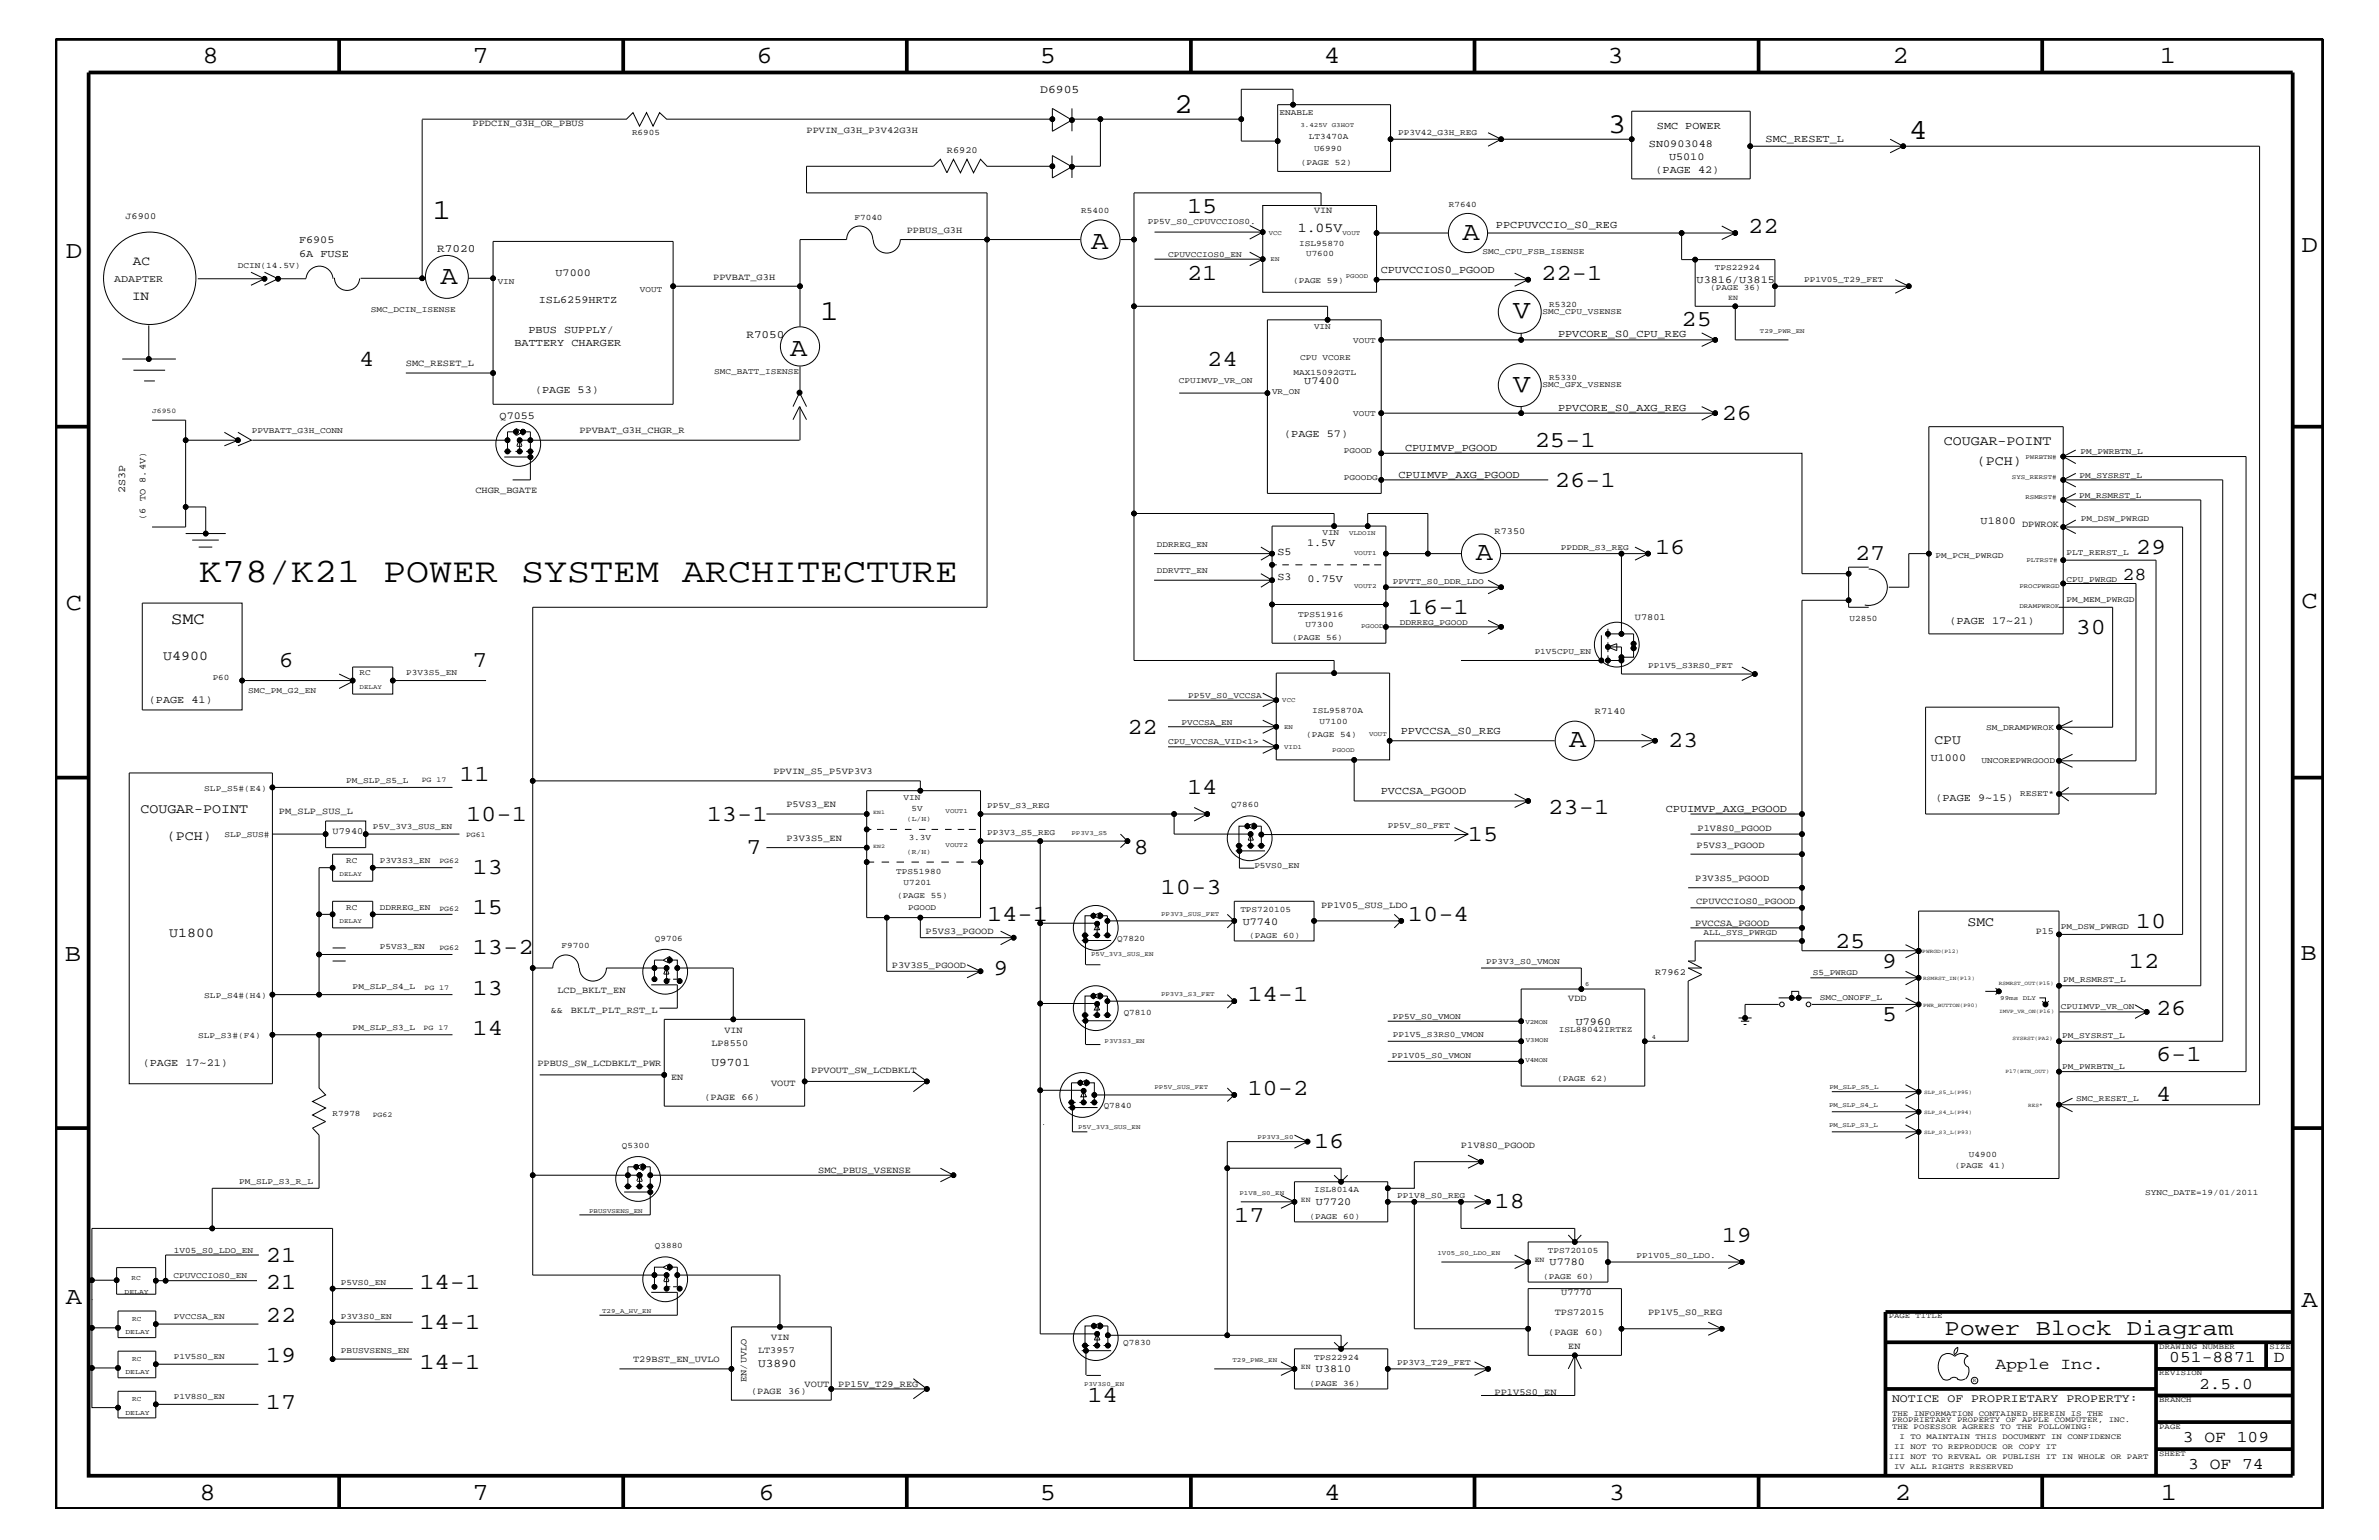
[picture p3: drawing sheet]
<svg xmlns="http://www.w3.org/2000/svg" width="432mm" height="279mm" viewBox="0 0 432 279" stroke-linecap="round" stroke-linejoin="round" font-family="sans-serif">
<defs><g id="words">
<text font-size="6.3" x="36.2" y="105.5">K78/K21 POWER SYSTEM ARCHITECTURE</text>
<g font-size="5.2">
<text x="213.1" y="20.4">2</text>
<text x="291.8" y="24.1">3</text>
<text x="346.5" y="25.3">4</text>
<text x="78.5" y="39.8">1</text>
<text x="148.8" y="58">1</text>
</g>
<g font-size="4.8">
<text x="198" y="45.2">A</text>
<text x="265.4" y="43.5">A</text>
<text x="79.9" y="51.5">A</text>
<text x="274.7" y="57.8">V</text>
<text x="143.4" y="64.5">A</text>
<text x="274.7" y="71.1">V</text>
<text x="267.9" y="101.6">A</text>
<text x="284.8" y="135.6">A</text>
</g>
<g font-size="4.5">
<text x="36.7" y="11.5">8</text>
<text x="85.8" y="11.5">7</text>
<text x="137.3" y="11.5">6</text>
<text x="188.7" y="11.5">5</text>
<text x="240.3" y="11.5">4</text>
<text x="291.8" y="11.5">3</text>
<text x="343.5" y="11.5">2</text>
<text x="392" y="11.5">1</text>
<text x="11.9" y="46.8">D</text>
<text x="417.7" y="45.7">D</text>
<text x="11.9" y="110.6">C</text>
<text x="417.7" y="110.3">C</text>
<text x="11.8" y="174.3">B</text>
<text x="417.6" y="174.2">B</text>
<text x="11.9" y="236.7">A</text>
<text x="417.7" y="237.1">A</text>
<text x="36.2" y="272.1">8</text>
<text x="85.8" y="272.1">7</text>
<text x="137.7" y="272.1">6</text>
<text x="188.7" y="272.1">5</text>
<text x="240.4" y="272.1">4</text>
<text x="292" y="272.1">3</text>
<text x="343.9" y="272.1">2</text>
<text x="392.2" y="272.1">1</text>
</g>
<g font-size="4.1">
<text x="215.5" y="38.6">15</text>
<text x="317.3" y="42.3">22</text>
<text x="215.5" y="50.7">21</text>
<text x="279.7" y="50.7">22-1</text>
<text x="305.2" y="59.2">25</text>
<text x="65.2" y="66.5">4</text>
<text x="219.1" y="66.5">24</text>
<text x="312.5" y="76.2">26</text>
<text x="278.6" y="81.1">25-1</text>
<text x="282.2" y="88.3">26-1</text>
<text x="300.4" y="100.4">16</text>
<text x="336.7" y="101.6">27</text>
<text x="387.7" y="100.4">29</text>
<text x="255.5" y="111.4">16-1</text>
<text x="376.8" y="115">30</text>
<text x="50.6" y="121">6</text>
<text x="85.8" y="121">7</text>
<text x="204.6" y="133.2">22</text>
<text x="302.8" y="135.6">23</text>
<text x="83.4" y="141.7">11</text>
<text x="84.6" y="149">10-1</text>
<text x="128.3" y="149">13-1</text>
<text x="215.5" y="144">14</text>
<text x="281" y="147.7">23-1</text>
<text x="135.5" y="155">7</text>
<text x="205.8" y="155">8</text>
<text x="266.4" y="152.6">15</text>
<text x="85.8" y="158.6">13</text>
<text x="85.8" y="165.9">15</text>
<text x="179.2" y="167.1">14-1</text>
<text x="210.7" y="162.2">10-3</text>
<text x="255.5" y="167.1">10-4</text>
<text x="85.8" y="173.2">13-2</text>
<text x="333.1" y="172">25</text>
<text x="387.7" y="168.3">10</text>
<text x="180.3" y="176.8">9</text>
<text x="341.6" y="175.6">9</text>
<text x="386.4" y="175.6">12</text>
<text x="85.8" y="180.5">13</text>
<text x="226.4" y="181.6">14-1</text>
<text x="341.6" y="185.3">5</text>
<text x="391.3" y="184.1">26</text>
<text x="85.8" y="187.7">14</text>
<text x="391.3" y="192.6">6-1</text>
<text x="226.4" y="198.7">10-2</text>
<text x="391.3" y="199.8">4</text>
<text x="238.5" y="208.3">16</text>
<text x="224" y="221.7">17</text>
<text x="271.3" y="219.2">18</text>
<text x="312.5" y="225.3">19</text>
<text x="48.3" y="233.8">21</text>
<text x="48.3" y="229">21</text>
<text x="76.1" y="233.8">14-1</text>
<text x="48.3" y="239.9">22</text>
<text x="76.1" y="241.1">14-1</text>
<text x="352.9" y="242.3">Power Block Diagram</text>
<text x="48.3" y="247.1">19</text>
<text x="76.1" y="248.4">14-1</text>
<text x="48.3" y="255.6">17</text>
<text x="197.4" y="254.4">14</text>
</g>
<text font-size="3.3" x="385.2" y="105.3">28</text>
<g font-size="3">
<text x="31.1" y="113.2">SMC</text>
<text x="362.2" y="248.4">Apple Inc.</text>
<text x="393.7" y="247.1">051-8871</text>
<text x="399.2" y="252">2.5.0</text>
<text x="412.7" y="247.1">D</text>
<text x="396.2" y="261.6">3 OF 109</text>
<text x="397.2" y="266.6">3 OF 74</text>
</g>
<g font-size="2.5">
<text x="235.5" y="42.1">1.05V</text>
<text x="352.8" y="80.8">COUGAR-POINT</text>
<text x="358.8" y="84.4">(PCH)</text>
<text x="29.6" y="119.7">U4900</text>
<text x="351.1" y="134.9">CPU</text>
<text x="25.5" y="147.5">COUGAR-POINT</text>
<text x="30.3" y="152.3">(PCH)</text>
<text x="30.7" y="170">U1800</text>
<text x="357.1" y="168">SMC</text>
</g>
<g font-size="2.4">
<text x="24.1" y="48.1">AC</text>
<text x="24" y="54.5">IN</text>
</g>
<g font-size="2.1">
<text x="188.8" y="16.8">D6905</text>
<text x="129.1" y="193.4">U9701</text>
<text x="137.6" y="248">U3890</text>
<text x="343.4" y="254.4">NOTICE OF PROPRIETARY PROPERTY:</text>
</g>
<g font-size="2">
<text x="79.3" y="45.7">R7020</text>
<text x="135.5" y="61.3">R7050</text>
</g>
<g font-size="1.9">
<text x="300.7" y="23.5">SMC POWER</text>
<text x="299.3" y="26.6">SN0903048</text>
<text x="302.9" y="29.1">U5010</text>
<text x="320.5" y="25.9">SMC_RESET_L</text>
<text x="300.5" y="31.4">(PAGE 42)</text>
<text x="271.5" y="41.3">PPCPUVCCIO_S0_REG</text>
<text x="54.3" y="44.1">F6905</text>
<text x="54.3" y="46.6">6A FUSE</text>
<text x="20.7" y="51.2">ADAPTER</text>
<text x="100.8" y="50.1">U7000</text>
<text x="250.6" y="49.6">CPUVCCIOS0_PGOOD</text>
<text x="307.9" y="51.3">U3816/U3815</text>
<text x="97.8" y="55.1">ISL6259HRTZ</text>
<text x="93.4" y="62.8">BATTERY CHARGER</text>
<text x="95.9" y="60.4">PBUS SUPPLY/</text>
<text x="282.8" y="61.2">PPVCORE_S0_CPU_REG</text>
<text x="97.1" y="71.3">(PAGE 53)</text>
<text x="236.7" y="69.6">U7400</text>
<text x="90.7" y="76.1">Q7055</text>
<text x="282.8" y="74.5">PPVCORE_S0_AXG_REG</text>
<text x="233.1" y="79.4">(PAGE 57)</text>
<text x="255" y="81.9">CPUIMVP_PGOOD</text>
<text x="22.7" y="89.5" transform="rotate(-90 22.7 89.5)">2S3P</text>
<text x="253.8" y="86.7">CPUIMVP_AXG_PGOOD</text>
<text x="359.5" y="95.1">U1800</text>
<text x="231.9" y="100.8">S5</text>
<text x="237.2" y="99.1">1.5V</text>
<text x="231.9" y="105.3">S3</text>
<text x="237.3" y="105.5">0.75V</text>
<text x="353.8" y="113.1">(PAGE 17~21)</text>
<text x="27" y="127.6">(PAGE 41)</text>
<text x="254.3" y="133.2">PPVCCSA_S0_REG</text>
<text x="350.4" y="138.1">U1000</text>
<text x="250.6" y="144.1">PVCCSA_PGOOD</text>
<text x="302.3" y="147.3">CPUIMVP_AXG_PGOOD</text>
<text x="351.3" y="145.4">(PAGE 9~15)</text>
<text x="225.6" y="167.8">U7740</text>
<text x="286" y="186">U7960</text>
<text x="25.9" y="193.5">(PAGE 17~21)</text>
<text x="238.8" y="218.6">U7720</text>
<text x="281.3" y="229.6">U7780</text>
<text x="238.8" y="248.9">U3810</text>
</g>
<g font-size="1.7">
<text x="85.8" y="22.9">PPDCIN_G3H_OR_PBUS</text>
<text x="146.4" y="24.1">PPVIN_G3H_P3V42G3H</text>
<text x="171.9" y="27.7">R6920</text>
<text x="22.8" y="39.8">J6900</text>
<text x="238.5" y="38.6">VIN</text>
<text x="164.6" y="42.3">PPBUS_G3H</text>
<text x="129.5" y="50.7">PPVBAT_G3H</text>
<text x="73.7" y="66.5">SMC_RESET_L</text>
<text x="105.2" y="78.6">PPVBAT_G3H_CHGR_R</text>
<text x="86.3" y="89.4">CHGR_BGATE</text>
<text x="26.4" y="94.3" transform="rotate(-90 26.4 94.3)">(6 TO 8.4V)</text>
<text x="367" y="95.6">DPWROK</text>
<text x="271.3" y="96.8">R7350</text>
<text x="296.8" y="112.6">U7801</text>
<text x="289.5" y="129.6">R7140</text>
<text x="140.4" y="140.4">PPVIN_S5_P5VP3V3</text>
<text x="50.6" y="147.7">PM_SLP_SUS_L</text>
<text x="142.7" y="146.5">P5VS3_EN</text>
<text x="60.4" y="151.3">U7940</text>
<text x="142.7" y="152.6">P3V3S5_EN</text>
<text x="307.9" y="153.9">P5VS3_PGOOD</text>
<text x="308.1" y="150.7">P1V8S0_PGOOD</text>
<text x="307.7" y="159.9">P3V3S5_PGOOD</text>
<text x="239.8" y="164.7">PP1V05_SUS_LDO</text>
<text x="307.8" y="164">CPUVCCIOS0_PGOOD</text>
<text x="168" y="169.4">P5VS3_PGOOD</text>
<text x="307.7" y="168.1">PVCCSA_PGOOD</text>
<text x="369.5" y="169.5">P15</text>
<text x="161.9" y="175.5">P3V3S5_PGOOD</text>
<text x="300.4" y="176.8">R7962</text>
<text x="100" y="183.8">&amp;&amp;</text>
<text x="101.2" y="180.1">LCD_BKLT_EN</text>
<text x="103.6" y="183.8">BKLT_PLT_RST_L</text>
<text x="284.6" y="181.6">VDD</text>
<text x="129.1" y="189.8">LP8550</text>
<text x="131.5" y="187.4">VIN</text>
<text x="97.5" y="193.4">PPBUS_SW_LCDBKLT_PWR</text>
<text x="121.8" y="195.9">EN</text>
<text x="140" y="197">VOUT</text>
<text x="147.2" y="194.7">PPVOUT_SW_LCDBKLT</text>
<text x="127.8" y="199.5">(PAGE 66)</text>
<text x="265.2" y="208.3">P1V8S0_PGOOD</text>
<text x="148.5" y="212.8">SMC_PBUS_VSENSE</text>
<text x="282.2" y="238.6">TPS72015</text>
<text x="283.4" y="235">U7770</text>
<text x="299.1" y="238.6">PP1V5_S0_REG</text>
<text x="137.6" y="245.6">LT3957</text>
<text x="140" y="243.1">VIN</text>
<text x="281" y="242.3">(PAGE 60)</text>
<text x="284.6" y="244.7">EN</text>
<text x="114.9" y="247.1">T29BST_EN_UVLO</text>
<text x="135.5" y="250.7" transform="rotate(-90 135.5 250.7)">EN/UVLO</text>
<text x="146" y="251.6">VOUT</text>
<text x="152.1" y="251.6">PP15V_T29_REG</text>
<text x="136.3" y="252.8">(PAGE 36)</text>
<text x="271.3" y="253.2">PP1V5S0_EN</text>
</g>
<g font-size="1.5">
<text x="232.2" y="20.9">ENABLE</text>
<text x="114.7" y="24.6">R6905</text>
<text x="236.1" y="29.9">(PAGE 52)</text>
<text x="237.6" y="25.2">LT3470A</text>
<text x="238.5" y="27.5">U6990</text>
<text x="253.7" y="24.6">PP3V42_G3H_REG</text>
<text x="155.1" y="39.9">F7040</text>
<text x="196.3" y="38.7">R5400</text>
<text x="208.4" y="40.6">PP5V_S0_CPUVCCIOS0.</text>
<text x="263" y="37.5">R7640</text>
<text x="212" y="46.6">CPUVCCIOS0_EN</text>
<text x="235.8" y="44.6">ISL95870</text>
<text x="237.1" y="46.5">U7600</text>
<text x="269.1" y="46.2">SMC_CPU_FSB_ISENSE</text>
<text x="43.2" y="48.6">DCIN(14.5V)</text>
<text x="90.3" y="51.6">VIN</text>
<text x="116.2" y="52.9">VOUT</text>
<text x="234.7" y="51.3">(PAGE 59)</text>
<text x="310.4" y="52.6">(PAGE 36)</text>
<text x="311.2" y="49.1">TPS22924</text>
<text x="327.5" y="51.3">PP1V05_T29_FET</text>
<text x="67.3" y="56.7">SMC_DCIN_ISENSE</text>
<text x="238.5" y="59.7">VIN</text>
<text x="280" y="56.9">SMC_CPU_VSENSE</text>
<text x="281.2" y="55.7">R5320</text>
<text x="236" y="65.3">CPU VCORE</text>
<text x="245.6" y="62.2">VOUT</text>
<text x="129.6" y="67.9">SMC_BATT_ISENSE</text>
<text x="214" y="69.5">CPUIMVP_VR_ON</text>
<text x="230.9" y="71.6">VR_ON</text>
<text x="234.8" y="68">MAX15092GTL</text>
<text x="280" y="70.2">SMC_GFX_VSENSE</text>
<text x="281.2" y="69">R5330</text>
<text x="245.6" y="75.5">VOUT</text>
<text x="45.7" y="78.6">PPVBATT_G3H_CONN</text>
<text x="243.9" y="82.2">PGOOD</text>
<text x="377.6" y="82.4">PM_PWRBTN_L</text>
<text x="243.9" y="87.1">PGOODG</text>
<text x="377.4" y="86.8">PM_SYSRST_L</text>
<text x="377.4" y="90.4">PM_RSMRST_L</text>
<text x="377.7" y="94.6">PM_DSW_PWRGD</text>
<text x="210" y="99.2">DDRREG_EN</text>
<text x="240" y="97.1">VIN</text>
<text x="283.3" y="99.9">PPDDR_S3_REG</text>
<text x="351.3" y="101.3">PM_PCH_PWRGD</text>
<text x="375.1" y="100.7">PLT_RERST_L</text>
<text x="210" y="104">DDRVTT_EN</text>
<text x="252.8" y="106">PPVTT_S0_DDR_LDO</text>
<text x="375.1" y="105.5">CPU_PWRGD</text>
<text x="235.6" y="111.9">TPS51916</text>
<text x="237" y="113.7">U7300</text>
<text x="254.1" y="113.3">DDRREG_PGOOD</text>
<text x="335.7" y="112.6">U2850</text>
<text x="375.1" y="109.2">PM_MEM_PWRGD</text>
<text x="234.5" y="116.2">(PAGE 56)</text>
<text x="278.6" y="118.7">P1V5CPU_EN</text>
<text x="38.6" y="123.4">P60</text>
<text x="45" y="125.8">SMC_PM_G2_EN</text>
<text x="65.3" y="122.5">RC</text>
<text x="73.7" y="122.5">P3V3S5_EN</text>
<text x="299.1" y="121.2">PP1V5_S3RS0_FET</text>
<text x="214.5" y="131.5">PVCCSA_EN</text>
<text x="215.6" y="126.6">PP5V_S0_VCCSA</text>
<text x="238.2" y="129.4">ISL95870A</text>
<text x="239.5" y="131.3">U7100</text>
<text x="212" y="135.1">CPU_VCCSA_VID&lt;1&gt;</text>
<text x="237.1" y="133.8">(PAGE 54)</text>
<text x="360.5" y="132.4">SM_DRAMPWROK</text>
<text x="37.1" y="143.5">SLP_S5#(E4)</text>
<text x="62.8" y="142">PM_SLP_S5_L</text>
<text x="359.7" y="138.4">UNCOREPWRGOOD</text>
<text x="164" y="145.1">VIN</text>
<text x="165.4" y="147.1">5V</text>
<text x="179.2" y="146.7">PP5V_S3_REG</text>
<text x="223.4" y="146.4">Q7860</text>
<text x="366.7" y="144.5">RESET*</text>
<text x="40.7" y="151.9">SLP_SUS#</text>
<text x="67.6" y="150.5">P5V_3V3_SUS_EN</text>
<text x="164.9" y="152.3">3.3V</text>
<text x="179.2" y="151.5">PP3V3_S5_REG</text>
<text x="251.9" y="150.2">PP5V_S0_FET</text>
<text x="62.8" y="156.5">RC</text>
<text x="68.9" y="156.5">P3V3S3_EN</text>
<text x="162.6" y="158.6">TPS51980</text>
<text x="164" y="160.6">U7201</text>
<text x="227.7" y="157.5">P5VS0_EN</text>
<text x="62.8" y="165">RC</text>
<text x="68.9" y="165">DDRREG_EN</text>
<text x="162.8" y="163">(PAGE 55)</text>
<text x="164.8" y="165">PGOOD</text>
<text x="225.1" y="165.5">TPS720105</text>
<text x="68.9" y="172.2">P5VS3_EN</text>
<text x="101.9" y="172">F9700</text>
<text x="118.9" y="170.7">Q9706</text>
<text x="202.8" y="170.7">Q7820</text>
<text x="226.7" y="170.2">(PAGE 60)</text>
<text x="309.2" y="169.7">ALL_SYS_PWRGD</text>
<text x="374.1" y="168.6">PM_DSW_PWRGD</text>
<text x="64" y="179.5">PM_SLP_S4_L</text>
<text x="269.7" y="174.9">PP3V3_S0_VMON</text>
<text x="329" y="177">S5_PWRGD</text>
<text x="374.5" y="178.3">PM_RSMRST_L</text>
<text x="37.1" y="181">SLP_S4#(H4)</text>
<text x="204" y="184.1">Q7810</text>
<text x="252.8" y="184.9">PP5V_S0_VMON</text>
<text x="330.3" y="181.4">SMC_ONOFF_L</text>
<text x="374.1" y="183.1">CPUIMVP_VR_ON</text>
<text x="36" y="188.4">SLP_S3#(F4)</text>
<text x="64" y="186.8">PM_SLP_S3_L</text>
<text x="252.6" y="192">PP1V05_S0_VMON</text>
<text x="252.8" y="188.1">PP1V5_S3RS0_VMON</text>
<text x="283" y="187.2">ISL88042IRTEZ</text>
<text x="374.3" y="188.2">PM_SYSRST_L</text>
<text x="282.6" y="196.1">(PAGE 62)</text>
<text x="374.3" y="194">PM_PWRBTN_L</text>
<text x="60.4" y="202.6">R7978</text>
<text x="200.3" y="201">Q7840</text>
<text x="376.9" y="199.8">SMC_RESET_L</text>
<text x="112.9" y="208.3">Q5300</text>
<text x="357.4" y="209.9">U4900</text>
<text x="43.4" y="214.7">PM_SLP_S3_R_L</text>
<text x="354.8" y="211.9">(PAGE 41)</text>
<text x="237.7" y="221.1">(PAGE 60)</text>
<text x="238.5" y="216.4">ISL8014A</text>
<text x="253.6" y="217.3">PP1V8_S0_REG</text>
<text x="389.4" y="216.9">SYNC_DATE=19/01/2011</text>
<text x="31.6" y="227.4">1V05_S0_LDO_EN</text>
<text x="118.9" y="226.5">Q3880</text>
<text x="280.9" y="227.3">TPS720105</text>
<text x="31.5" y="231.9">CPUVCCIOS0_EN</text>
<text x="61.9" y="233.2">P5VS0_EN</text>
<text x="280.1" y="232">(PAGE 60)</text>
<text x="297" y="228.2">PP1V05_S0_LDO.</text>
<text x="31.6" y="239.3">PVCCSA_EN</text>
<text x="61.9" y="239.3">P3V3S0_EN</text>
<text x="61.9" y="245.4">PBUSVSENS_EN</text>
<text x="203.9" y="244">Q7830</text>
<text x="31.6" y="246.6">P1V5S0_EN</text>
<text x="237.7" y="251.4">(PAGE 36)</text>
<text x="238.5" y="246.7">TPS22924</text>
<text x="253.6" y="247.6">PP3V3_T29_FET</text>
<text x="31.6" y="253.9">P1V8S0_EN</text>
</g>
<g font-size="1.4">
<text x="313.7" y="54.4">EN</text>
<text x="76.5" y="141.9">PG 17</text>
<text x="84.6" y="151.8">PG61</text>
<text x="79.8" y="156.7">PG62</text>
<text x="79.8" y="165.2">PG62</text>
<text x="79.8" y="172.4">PG62</text>
<text x="77" y="179.6">PG 17</text>
<text x="76.9" y="186.8">PG 17</text>
<text x="67.6" y="202.7">PG62</text>
<text x="236.1" y="218">EN</text>
<text x="278.6" y="229">EN</text>
<text x="342.8" y="239.2">PAGE TITLE</text>
<text x="391.9" y="244.7">DRAWING NUMBER</text>
<text x="411.9" y="244.7">SIZE</text>
<text x="236.1" y="248.4">EN</text>
<text x="391.9" y="249.5">REVISION</text>
<text x="343.4" y="256.8">THE INFORMATION CONTAINED HEREIN IS THE</text>
<text x="391.9" y="254.4">BRANCH</text>
<text x="343.4" y="259.3">THE POSESSOR AGREES TO THE FOLLOWING:</text>
<text x="343.4" y="258">PROPRIETARY PROPERTY OF APPLE COMPUTER, INC.</text>
<text x="343.8" y="262.9">II NOT TO REPRODUCE OR COPY IT</text>
<text x="344.8" y="261.1">I TO MAINTAIN THIS DOCUMENT IN CONFIDENCE</text>
<text x="391.9" y="259.3">PAGE</text>
<text x="342.8" y="264.7">III NOT TO REVEAL OR PUBLISH IT IN WHOLE OR PART</text>
<text x="343.8" y="266.6">IV ALL RIGHTS RESERVED</text>
<text x="391.9" y="264.1">SHEET</text>
</g>
<g font-size="1.3">
<text x="27.6" y="75">J6950</text>
<text x="164.6" y="149">(L/H)</text>
<text x="164.6" y="155">(R/H)</text>
<text x="23.9" y="232.3">RC</text>
<text x="22.6" y="234.7">DELAY</text>
<text x="24" y="239.6">RC</text>
<text x="22.8" y="242.1">DELAY</text>
<text x="22.8" y="249.4">DELAY</text>
<text x="24" y="246.9">RC</text>
<text x="22.8" y="256.7">DELAY</text>
<text x="24" y="254.2">RC</text>
</g>
<g font-size="1.2">
<text x="236.1" y="23.1">3.425V G3HOT</text>
<text x="230.3" y="42.6">VCC</text>
<text x="230.6" y="47.4">EN</text>
<text x="243.7" y="42.6">VOUT</text>
<text x="244.3" y="50.4">PGOOD</text>
<text x="319.4" y="60.5">T29_PWR_EN</text>
<text x="367.6" y="83.3">PWRBTN#</text>
<text x="365.2" y="86.9">SYS_RERST#</text>
<text x="367.6" y="90.5">RSMRST#</text>
<text x="244.9" y="97.1">VLDOIN</text>
<text x="245.8" y="100.8">VOUT1</text>
<text x="367.8" y="101.9">PLTRST#</text>
<text x="245.8" y="106.7">VOUT2</text>
<text x="366.5" y="106.7">PROCPWRGD</text>
<text x="247.1" y="114">PGOOD</text>
<text x="366.5" y="110.3">DRAMPWROK</text>
<text x="65.3" y="125">DELAY</text>
<text x="232.7" y="127.5">VCC</text>
<text x="233.1" y="132.2">EN</text>
<text x="233.1" y="135.8">VID1</text>
<text x="241.8" y="136.4">PGOOD</text>
<text x="248.5" y="133.5">VOUT</text>
<text x="171.6" y="147.5">VOUT1</text>
<text x="171.6" y="153.7">VOUT2</text>
<text x="194.5" y="151.6">PP3V3_S5</text>
<text x="61.6" y="158.9">DELAY</text>
<text x="61.6" y="167.4">DELAY</text>
<text x="210.7" y="166.1">PP3V3_SUS_FET</text>
<text x="198" y="173.4">P5V_3V3_SUS_EN</text>
<text x="287.7" y="178.9">6</text>
<text x="210.7" y="180.7">PP3V3_S3_FET</text>
<text x="276.9" y="185.7">V2MON</text>
<text x="363.1" y="181.4">99ms DLY</text>
<text x="200.5" y="189.2">P3V3S3_EN</text>
<text x="276.9" y="189">V3MON</text>
<text x="299.8" y="188.6">4</text>
<text x="209.5" y="197.6">PP5V_SUS_FET</text>
<text x="276.9" y="192.6">V4MON</text>
<text x="332.1" y="197.6">PM_SLP_S5_L</text>
<text x="332" y="200.8">PM_SLP_S4_L</text>
<text x="195.7" y="204.9">P5V_3V3_SUS_EN</text>
<text x="228.3" y="206.6">PP3V3_S0</text>
<text x="332" y="204.4">PM_SLP_S3_L</text>
<text x="106.9" y="220.1">PBUSVSENS_EN</text>
<text x="225" y="216.9">P1V8_S0_EN</text>
<text x="260.9" y="227.8">1V05_S0_LDO_EN</text>
<text x="109.3" y="238.3">T29_A_HV_EN</text>
<text x="196.8" y="251.5">P3V3S0_EN</text>
<text x="223.7" y="247.2">T29_PWR_EN</text>
</g>
<g font-size="1">
<text x="158.5" y="147.7">EN1</text>
<text x="158.5" y="153.8">EN2</text>
<text x="348.9" y="172.9">PWRGD(P12)</text>
<text x="349.1" y="177.7">RSMRST_IN(P13)</text>
<text x="362.8" y="178.8">RSMRST_OUT(P15)</text>
<text x="349.1" y="182.7">PWR_BUTTON(P90)</text>
<text x="362.9" y="183.8">IMVP_VR_ON(P16)</text>
<text x="365.3" y="188.7">SYSRST(PA2)</text>
<text x="364" y="194.8">P17(BTN_OUT)</text>
<text x="349.2" y="198.5">SLP_S5_L(P95)</text>
<text x="349.2" y="202.1">SLP_S4_L(P94)</text>
<text x="368.1" y="200.9">RES*</text>
<text x="349.2" y="205.8">SLP_S3_L(P93)</text>
<text x="358.1" y="250.7">R</text>
</g>
</g></defs>
<g fill="none" stroke="#000" stroke-width=".68" stroke-linecap="butt">
<path d="M10.1 7.1h411.5v266.7h-411.5zM16.1 13.2h400v254.5h-400zM61.6 7.1v6.1M113.1 7.1v6.1M164.6 7.1v6.1M216.2 7.1v6.1M267.6 7.1v6.1M319.2 7.1v6.1M370.7 7.1v6.1M10.1 77.4h6M416.1 77.4h5.5M10.1 141.1h6"/>
<path d="M416.1 141.1h5.5M10.1 204.7h6M416.1 204.7h5.5M416.1 238h-73.9v29.7M342.2 243.5h73.9M342.2 252h49.1M391.3 243.5v24.2M391.3 258h24.8M391.3 253.2h24.8M391.3 248.4h24.8M411.3 243.5v4.9M61.6 267.7v6.1"/>
<path d="M113.1 267.7v6.1M164.6 267.7v6.1M216.2 268v5.8M267.6 267.7v6.1M319.2 267.7v6.1M370.7 267.7v6.1M391.3 262.9h24.8"/>
</g>
<g fill="none" stroke="#000" stroke-width=".18">
<path d="M191 19.7l3.6 2.1-3.6 2zM194.6 19.7v4.1M234.7 19v-2.8h-9.4v9.4h6.6M76.6 21.6h37.1l1.2-1.2 1.2 2.5 1.2-2.5 1.2 2.5 1.2-2.5 1.3 1.2h70M76.6 21.7v28.8h.5M191 28.2l3.6 2.1-3.6 2zM191 30.2h-11.8l-1.2-1.3-1.3 2.5-1.2-2.5-1.2 2.5-1.2-2.5-1.2 2.5-1.2-2.5-1.3 1.3h-23v4.8h32.8v8.5h-15.8a2.46 2.46 0 0 1-2.4 2.4 2.46 2.46 0 0 1-2.5-2.4M194.6 28.2v4.1M194.9 21.6h4.8v8.6h-4.8M199.7 21.6h25.6M239.8 37.4v-2.4h-34v84.8h36.3v2.3M252.4 25.3v5.8h-20.5v-12.1h20.5v6.3h43.8"/>
<path d="M270.1 24.1l2.4 1.2-2.4 1.2M296.2 20.2h21.5v12.3h-21.5zM317.7 26.5h92.4v173.9h-36.4M343.1 25.3l2.3 1.2-2.3 1.2M27 59v6.1M35.9 50.6h12.1M45.6 49.4l2.4 1.2M48 50.6l-2.4 1.2M48 49.4l2.5 1.2-2.5 1.2M50.3 50.6h5.2M55.6 50.5a2.46 2.46 0 0 1 2.4-2.2 2.46 2.46 0 0 1 2.4 2.3M60.7 50.4a2.29 2.29 0 0 0 2.2 2.3 2.29 2.29 0 0 0 2.4-2.2"/>
<path d="M65.4 50.5h11.2M85 50.5h4.5M122.2 51.9h23M158.4 43.5a2.37 2.37 0 0 0-2.4-2.5 2.37 2.37 0 0 0-2.3 2.5h-8.5v15.7M196.1 43.5h-16.9v66.7h-82.5v65.4M203.4 43.5h2.4M205.8 55.6h35.2v2.4h-11v31.5h20.7v-2.4h30.3M209.6 42.1h19.6M209.6 47h19.6M226.8 40.9l2.4 1.2M229.2 47v6h20.7v-2.3M229.2 42.1l-2.4 1.3"/>
<path d="M229.2 47l-2.4 1.2M241 58h9.7v3.7M249.9 42.3v8.4h27.5M262.8 42.3h-12.9v-5h-20.7v9.7l-2.4-1.3M270.1 42.3h44.9M274.9 49.6l2.5 1.1M277.4 50.7l-2.5 1.2M305.2 42.3v4.8h2.5M312.5 41l2.5 1.3M315 55.6v6.1h9.6M315 42.3l-2.5 1.2M322.1 51.9l.1 3.7h-14.5v-8.5h14.5v4.8h24.3"/>
<path d="M344 50.7l2.5 1.2-2.5 1.3M22.2 65.1h9.7M24.2 67.2h5.8M26.2 69.1h1.9M27.6 76.2h6.1v15.8M33.7 79.9h9.5M40.7 78.4l2.5 1.5-2.5 1M43.2 78.4l2.4 1.5-2.4 1M45.8 79.9h46.3M73.7 67.7h15.8v5.6h32.7v-29.5h-32.7v23.9M93.6 78.3h-1.5v3.6M94.2 79.9l-.4 1"/>
<path d="M94.3 79.9l.4 1M94.9 77.8v.5l-1.3-.5v1.2M94.9 78.3h1.4v1.6M94.9 78.3l-1.2 .7M94.9 78.3v.7M96.2 79.9h-1.9v2M143.9 76.1l1.2-2.3 1.3 2.3M145.1 79.9h-48.8v2M145.1 71.2l-1.2 2.6M145.2 66.5l-.1 4.7 1.3 2.6M145.2 73.8v6.1M214 71.3h16"/>
<path d="M250.7 61.7v13.3h25.4M250.7 61.7h60.6M250.7 75v12.1M276.1 60.4v1.3M276.1 73.8v1.2M276.1 75h35.2M308.9 60.4l2.4 1.3M308.9 73.8l2.4 1.2M311.3 61.7l-2.4 1.2M311.3 75l-2.4 1.2M27.6 95.6h6.1v-3.6h3.6v4.8M33.7 96.8h7.3"/>
<path d="M34.9 98h4.8M36.1 99.3h2.4M91.5 82.9h4.8v4.2h-3.3M91.5 81.9h1.3M93.6 81.9h1.3M93.8 81h.9M95.5 81.9h1.4M96.3 82.9h.6M205.8 93.2h36.3v2.2M228.9 99.3l2 1.1M248.2 95.4v-2.2h11v7.2M250.7 82.2h76.4v21.9h8.4v-1.2h3.7"/>
<path d="M296.8 99.3l2.3 1.1M374.3 87.1l2.5 1.2M374.5 90.7v4.9l2.3-1.3M374.5 95.6h21.7v73.9h-22.5v9.3M374.5 82.8l2.3 1.3M374.5 82.8h33.2v111.6h-34M374.5 82.8v7.9M374.5 90.7l2.3 1.3M374.5 90.7h25v88.1h-25.8M376.8 81.6l-2.3 1.2v-5.4h-24.4v37.6h24.4v-13.4M376.8 96.8l-2.3-1.2v6M376.8 85.9l-2.3 1.2h28.9v101.8h-29.7"/>
<path d="M376.8 89.5l-2.3 1.2M209.5 100.4h21.4M209.5 105.3h21.4M228.9 104.1l2 1.2v4.4M228.9 101.6l2-1.2v2.1M230.9 109.7h20.6v4M230.9 100.4v-5h20.6v14.3M230.9 109.7v7h20.6v-3M230.9 102.5v2.8M230.9 105.3l-2 1.2M230.9 102.5h.8M232.7 102.5h1.2"/>
<path d="M235.1 102.5h1.3M237.8 102.5h1.2M240.4 102.5h1.2M242.7 102.5h1.1M245.1 102.5h1.2M247.4 102.5h1.2M249.4 102.5h1.3M251.5 113.7h21M251.5 106.5h21M251.5 100.4h13.7M270.1 112.6l2.4 1.1-2.4 1.3M270.1 105.3l2.4 1.2-2.4 1.2"/>
<path d="M272.5 100.4h21.8v14.6M290.7 115.3v4.5h-25.5M291.8 117.4l1.7 .7v-1.3l-1.7 .6v.9M291.8 119.8h2.5M291.8 115h4.7v1.8M291.8 114.1v1.8M291.8 116.5v.9M291.8 118.9v1.9M294.3 100.4h4.8M294.3 119.2v3.1h24.2M296 116.8h.5l.5 .8h-.5M296.5 116.8l-.5 .8h.5v1.6h-2.2v-1.8h-2.5"/>
<path d="M296.5 116.8h.5M299.1 100.4l-2.3 1.2M335.5 108.9h-8.4v38.8h-20.3M335.5 104.1v6.1h3.7M339.2 103.2a3.3 3.3 0 0 1 3.3 3.7 3.3 3.3 0 0 1-4 2.9M350.1 100.4h-3.6v6.1h-3.7M373.7 110.2h9.8v21.7h-9.8M374.5 105.9h13.2v32.1h-14M374.5 101.6h16.8v42.4h-17.6M61.6 122.3l2.4 1.2h-20.1v5.3h-18.1v-19.4h18.1v14.1M64 123.6l-2.4 1.3M71.3 123.5v2.4h-7.3v-4.9h7.3v2.5h16.9"/>
<path d="M212 135.5h19.6M212 131.9h19.6M212 127h19.6M229.2 134.2l2.4 1.3-2.4 1.2M229.2 130.7l2.4 1.2M229.2 125.8l2.4 1.2M231.6 131.9l-2.4 1.1M231.6 127l-2.4 1.2M252.2 134.4v-12.3h-20.6v15.8h14.2v7.4h31.6M282.2 134.4h-30v3.5h-6.4M289.5 134.4h10.9M297.9 133.2l2.5 1.2"/>
<path d="M300.4 134.4l-2.5 1.2M316.1 121l2.4 1.3-2.4 1.2M373.7 138v6l1.8-1.1M373.7 131.9l2.5 1.3M373.7 131.9v6.1M376.2 130.8l-2.5 1.1v-3.6h-24.2v19.4h24.2v-3.7l1.8 1.3M376.2 136.8l-2.5 1.2 2.5 1.2M49.4 151.3h9.7M49.4 142.9v37.6M59.1 149h7.3v4.8h-7.3zM60.4 157.4v2.5h7.2v-4.9h-7.2v2.4h-2.5v23.1M66.4 151.3h17"/>
<path d="M67.6 157.4h14.5M82.1 142.9h-32.7v-2.7h-25.9v56.4h25.9v-8.9M96.7 141.7h70.3v1.8M139.1 153.8h18.2M139.1 147.7h18.2M157.3 143.5h20.7v23h-20.7zM157.3 150.5h.9M159.2 150.5h1.2M161.5 150.5h1.3M164.3 150.5h1.1M166.8 150.5h1.2M169.1 150.5h1.2"/>
<path d="M171.5 150.5h1.2M173.8 150.5h1.2M175.9 150.5h1.2M178 152.6h10.8M178 147.7h41.1M203.4 151.3l1.2 1.3M204.6 152.6h-15.8v14.9M204.6 152.6l-1.2 1.2M213.1 147.7v3.6h13.9v2.1M216.7 146.5l2.4 1.2-2.4 1.3M224.3 153.4h.6M224.3 154.4h5.3"/>
<path d="M225 154.4v3.1h2.7M226.3 153.4h1.4M226.4 149.3v.6l1.3 .6v-.6h1.2v3.5M226.4 149.9v.6M227 151.3l.5 1.1h-.9zM227.7 149.9v-.6l-1.3 .6h-1.5v3.5h.7M228.3 153.4h1.3M228.9 151.4h37.5M264 150.1l2.4 1.2-2.4 1.3M274.9 144l2.5 1.3M277.4 145.3l-2.5 1.2M327.1 147.7v3.6h-20.3"/>
<path d="M327.1 151.3v3.7h-20.3M327.1 155v6.1h-20.7M57.9 165.9h2.5M57.9 173.2h24.2M60.4 163.5h7.2v4.8h-7.2zM60.4 174.4h2.3M60.4 172h2.3M67.6 165.9h14.5M105.1 175.6a2.37 2.37 0 0 0-2.4-2.3 2.37 2.37 0 0 0-2.4 2.3h-3.6v37.6M105.2 175.6a2.46 2.46 0 0 0 2.4 2.4 2.46 2.46 0 0 0 2.5-2.4h8.4M118.2 178.7h4.7v4.2h-3.2M118.5 177.7h.8"/>
<path d="M118.8 175.6v2.1M120.4 174.2l1.2-.7v.7h1.3v1.4M121.6 174.2v.6l-1.3-.6h-1.5v1.4h2.1l-.4 1.1h.9l-.4-1.1v2.1h.7M122.2 177.7h.7v-2.1h10.2v9.3M161 166.5v9.7h17M167 166.5v3.6h17M175.5 175l2.5 1.2-2.5 1.2M181.6 168.9l2.4 1.2-2.4 1.3M196.3 169.7h1.3M196.3 170.6h5.4M197 170.6v4.4M197.1 175h2.6"/>
<path d="M198.5 166.7v-.6h-1.6v3.6M198.5 165.6v.5M198.5 166.1l1.2-.5v1.1zM199.1 167.8v-.3h-10.3v14.6M199.1 167.6v2.1h-.7M199.1 167.6l.5 1.1h-1zM199.1 169.7h.6M199.7 166.1h1.3v3.6M200.3 169.7h1.4M201 167.1h23M222.8 165.9l1.2 1.2M224 167.1v3.6h14.5v-7.2h-14.5v3.6l-1.2 1.2"/>
<path d="M238.5 167.1h15.8l-1.2 1.2M253.1 165.9l1.2 1.2M268.8 175.6h18.2v3.8M327.1 161.1v3.6h-20.3M327.1 168.3v4.2h21.1v-7.2h25.5v4.2M327.1 164.7v3.6h-20.3M327.1 170.7h-19.4v3.7h-1.3l2.5 1.2h-2.5l2.5 1.2-2.5 1.2v10.9h-7.9v8.1h-22.4v-17.6h22.4v9.5M328.6 177.4h19.6v4.8M345.9 171.4l2.3 1.2v4.8l-2.3-1.2M348.2 172.5l-2.3 1.3M348.2 177.4l-2.3 1.3M360.3 179.9h2.5l-.6 .6"/>
<path d="M362.2 179.3l.6 .6M373.7 178.8v21.6M49.4 180.5v7.2h32.7M49.4 180.5h32.7M57.9 187.7v9.7l1.2 1.3-2.4 1.1 2.4 1.2-2.4 1.3 2.4 1.2-2.4 1.2 1.2 1.2v9.7h-19.4v7.3M98 195h22.6M120.6 184.9h25.5v15.8h-25.5zM146.1 196.2h22.1M165.8 194.4l2.4 1.8M168.2 196.2l-2.4 1.9M196.1 196.5l1.2 .5v-.5h1.3v2.2M196.1 195.9v.6l1.2-.6v.6"/>
<path d="M196.1 196.5v.5M196.1 196.5h-1.6v3.5M196.3 184.2h1.3M196.3 185.2h5.4M196.6 198.1v-.3h-7.8v44.2h10.3M196.7 197.9l.5 1.1h-1zM196.7 197.9v2.1M197 185.2v4.3M197.1 189.5h2.6M198.4 184.2h1.3M198.5 181.3v-.6h-1.6v3.5M198.5 180.1v.6l1.2 .6v-1.2l-1.2 .6"/>
<path d="M199.1 182.2v-.1h-10.3v15.7M199.1 182.1l.5 1.1h-1zM199.1 182.1v2.1M199.7 180.7h1.3v3.5M200.3 184.2h1.4M201 181.6h23l-1.2 1.3M222.8 197.4l1.2 1.3-1.2 1.1M222.8 180.5l1.2 1.1M224 198.7h-25.4v1.3M251.9 188.9h24.2M251.9 192.6h24.2M251.9 185.3h24.2"/>
<path d="M315.6 184.7h2.3M316 185.3h1.5M316.5 185.9h.5M322.8 181h3.7v-1.1h-1.3v1.1M322.8 182.2h-6.1v2.5M326.5 181h2.3M328.8 182.2h19.4M332.5 198.1h15.7v3.6M345.9 196.8l2.3 1.3M345.9 181l2.3 1.2M348.2 182.2v15.9M348.2 198.1l-2.3 1.1"/>
<path d="M348.2 182.2l-2.3 1.3M370.2 181h1.1v1.2M370.7 181.6l.6 .6 .6-.6M373.8 183.6h15.8M376.2 199.2l-2.5 1.2v13.4h-25.5v-8.5h-15.7M387.5 182.3l2.1 1.3-2.1 1.2M96.7 213.2v18.1h21.8M96.7 213.2h17M113.3 215.3h1.3M113.3 216.3h5.3M114 213.2v2.1M115.4 215.3h1.4"/>
<path d="M115.5 211.7l1.3-.6v.6h1.2v1.5M115.5 211.7h-1.5v1.5h2.1l-.5 1M115.5 211.7l1.3 .7v-.7M115.5 211.7v.7M115.7 214.3h.9M116.1 213.2l.5 1M116.1 213.2v2.1M116.2 213.1l-.1 .1M117.3 215.3h1.3M118 216.3v4.1h-12.8M170.7 211.9l2.4 1.3M173.1 213.2h-55.1v2.1"/>
<path d="M173.1 213.2l-2.4 1.2M189.5 204l-.1 .1M193.9 200h1.3M193.9 200.9h5.3M194.6 200.9v4.4h2.8M195.9 200h1.4M197.9 200h1.3M222.8 211.9h20.6v2.5l-1.3-1.2M225.2 218h9.8M232.5 216.9l2.5 1.1-2.5 1.2M235 205.9l2.3 1.2M237.3 207.1l-2.3 1.2"/>
<path d="M237.3 207.1h-14.5v35.2M244.6 213.2l-1.2 1.2M251.9 218v-3.6h-16.9v7.3h16.9v-3.7h4.8M256.7 218v23.1h20.7v-7.3h16.9v7.3M256.7 218h8.5M266.4 209.6l2.4 1.2M267.6 216.9l2.5 1.1-2.5 1.2M268.8 210.8h-12.1v4.8h-4.8M268.8 210.8l-2.4 1.1M270.1 218h-4.9v4.9h20.6v2.4M332.5 201.7h15.7M345.9 204.1l2.3 1.2-2.3 1.2"/>
<path d="M345.9 200.4l2.3 1.3M348.2 201.7l-2.3 1.2M348.2 201.7v3.6M373.7 200.4l2.5 1.3M16.7 235.8v5.1h4.7M16.7 232.3v3.5M16.8 235.7l-.1 .1M21.2 232.3h-4.5v-9.4h43.7v10.9M21.2 230h7.1v4.8h-7.1zM21.4 237.9h6.9v4.8h-6.9zM28.3 232.4h18.4M47 227.7h-16.9v4.7"/>
<path d="M74.9 239.9h-14.5v6.7h14.4M74.9 233.8h-14.5v6.1M118.2 234.5h4.7v4.1h-14.1M118.5 233.5h.8M118.8 231.3v2.2M120.4 229.9l1.2-.6v1.2l-1.3-.6h-1.5v1.4h2.1l-.4 1.1M120.5 232.5h.9M121.4 232.4l-.4-1.1v2.2h.7M121.6 229.9h1.3v3.6h-.7M122.9 231.3h18.7v9.4h-8.8v7.7h-20.4M198.5 240v.6M261.6 229h15.8v3.6h14.4v-3.6h24.3"/>
<path d="M274.9 227.7l2.5 1.3-2.5 1.2M277.4 229v-3.7h14.4v3.7M284.6 224.1l1.2 1.2 1.2-1.2M310 239.9l2.5 1.2M313.7 227.7l2.4 1.3M316.1 229l-2.4 1.2M16.7 240.9v7.3h4.7M16.7 248.2v7.2h4.7v-3h6.9v4.8h-6.9v-1.8M21.4 245.1h6.9v4.9h-6.9zM28.3 240.2h18.6M28.3 247.5h18.6M28.3 254.8h18.6"/>
<path d="M60.3 246.6h.1M132.8 248.4v5.6h18.1v-2M141.6 240.7h9.3v11.3h17.3M165.8 250.1l2.4 1.9M168.2 252l-2.4 1.8M196.3 245.1h.8v4.4M196.3 244.1h1.4M197.1 245.1h4.6M197.2 249.5h2.6M198.4 244.1h1.3M198.5 241.2v-.6h-1.6v3.5M198.5 240.6l1.2-.6v1.2z"/>
<path d="M199.1 242l.5 1.1h-1zM199.1 242v2.1M199.2 241.9l-.1 .1M199.7 240.6h1.4v3.5M200.3 244.1h1.4M201.1 242.3h42.3v2.4M220.4 248.4h14.6M232.5 247.1l2.5 1.3M242.1 243.5l1.3 1.2h8.5v3.7M243.4 244.7h-8.4v3.7M244.6 243.5l-1.2 1.2M267.6 247.1l2.5 1.3-2.5 1.1"/>
<path d="M270.1 248.4h-18.2v3.6h-16.9v-3.6l-2.5 1.1M277.4 241.1v4.8h8.4M285.8 245.9v7.3h-17M285.8 245.9l1.2 2.5M312.5 241.1h-18.2v4.8h-8.5l-1.2 2.5M312.5 241.1l-2.5 1.2M352.3 246.1a1.69 1.69 0 0 1 2.5 0 1.72 1.72 0 0 1 2.4 0M352.4 246a3.2 3.2 0 0 0 .4 4.3l.8 .1 .4-.2M354 250.2l.7-.3 .7 .3M355.2 250.2l.7 .2 .7-.2M355.3 244.4v.3a1.18 1.18 0 0 1-.6 1.1M355.4 244.4a.99 .99 0 0 0-.6 1.4"/>
<path d="M357.2 246a1.04 1.04 0 0 0-.7 1 1.04 1.04 0 0 0 .7 1M357.3 248l.1 .7a2.11 2.11 0 0 1-.6 1.5"/>
<circle cx="234.7" cy="19" r=".42"/>
<circle cx="191" cy="21.6" r=".42"/>
<circle cx="191" cy="30.2" r=".42"/>
<circle cx="194.6" cy="21.8" r=".42"/>
<circle cx="194.6" cy="30.3" r=".42"/>
<circle cx="199.7" cy="21.6" r=".42"/>
<circle cx="225.3" cy="21.6" r=".42"/>
<circle cx="231.9" cy="25.6" r=".42"/>
<circle cx="252.4" cy="25.3" r=".42"/>
<circle cx="272.5" cy="25.3" r=".42"/>
<circle cx="296.2" cy="25.3" r=".42"/>
<circle cx="317.7" cy="26.5" r=".42"/>
<circle cx="345.4" cy="26.5" r=".42"/>
<circle cx="27.2" cy="50.5" r="8.4"/>
<circle cx="48" cy="50.6" r=".42"/>
<circle cx="50.5" cy="50.6" r=".42"/>
<circle cx="76.6" cy="50.5" r=".42"/>
<circle cx="81.1" cy="50.2" r="3.9"/>
<circle cx="89.5" cy="50.5" r=".42"/>
<circle cx="122.2" cy="51.9" r=".42"/>
<circle cx="145.2" cy="51.9" r=".42"/>
<circle cx="179.2" cy="43.5" r=".42"/>
<circle cx="199.7" cy="43.5" r="3.6"/>
<circle cx="205.8" cy="55.6" r=".42"/>
<circle cx="205.8" cy="43.5" r=".42"/>
<circle cx="229.2" cy="47" r=".42"/>
<circle cx="229.2" cy="42.1" r=".42"/>
<circle cx="241" cy="58" r=".42"/>
<circle cx="249.9" cy="50.7" r=".42"/>
<circle cx="249.9" cy="42.3" r=".42"/>
<circle cx="266.4" cy="42.3" r="3.6"/>
<circle cx="275.8" cy="56.6" r="3.9"/>
<circle cx="277.4" cy="50.7" r=".42"/>
<circle cx="305.2" cy="42.3" r=".42"/>
<circle cx="307.7" cy="47.1" r=".42"/>
<circle cx="315" cy="55.6" r=".42"/>
<circle cx="315" cy="42.3" r=".42"/>
<circle cx="322.2" cy="51.9" r=".42"/>
<circle cx="346.5" cy="51.9" r=".42"/>
<circle cx="27" cy="65.1" r=".42"/>
<circle cx="33.7" cy="79.9" r=".42"/>
<circle cx="43.2" cy="79.9" r=".42"/>
<circle cx="89.5" cy="67.7" r=".42"/>
<circle cx="92.1" cy="79.9" r=".42"/>
<circle cx="93.6" cy="78.3" r=".42"/>
<circle cx="94.3" cy="79.9" r=".42"/>
<circle cx="94.9" cy="78.3" r=".42"/>
<circle cx="96.3" cy="79.9" r=".42"/>
<circle cx="145.1" cy="71.2" r=".42"/>
<circle cx="145.2" cy="62.9" r="3.6"/>
<circle cx="230" cy="71.3" r=".42"/>
<circle cx="250.7" cy="75" r=".42"/>
<circle cx="250.7" cy="61.7" r=".42"/>
<circle cx="275.8" cy="69.9" r="3.9"/>
<circle cx="276.1" cy="75" r=".42"/>
<circle cx="276.1" cy="61.7" r=".42"/>
<circle cx="311.3" cy="75" r=".42"/>
<circle cx="311.3" cy="61.7" r=".42"/>
<circle cx="33.7" cy="92" r=".42"/>
<circle cx="37.3" cy="96.8" r=".42"/>
<circle cx="92.1" cy="81.9" r=".42"/>
<circle cx="94.1" cy="80.5" r="4.1"/>
<circle cx="94.3" cy="81.9" r=".42"/>
<circle cx="96.3" cy="81.9" r=".42"/>
<circle cx="96.3" cy="82.9" r=".42"/>
<circle cx="205.8" cy="93.2" r=".42"/>
<circle cx="242.1" cy="95.4" r=".42"/>
<circle cx="248.2" cy="95.4" r=".42"/>
<circle cx="250.7" cy="82.2" r=".42"/>
<circle cx="250.7" cy="87.1" r=".42"/>
<circle cx="374.5" cy="90.7" r=".42"/>
<circle cx="374.5" cy="82.8" r=".42"/>
<circle cx="374.5" cy="95.6" r=".42"/>
<circle cx="374.5" cy="87.1" r=".42"/>
<circle cx="230.9" cy="109.7" r=".42"/>
<circle cx="230.9" cy="100.4" r=".42"/>
<circle cx="230.9" cy="102.5" r=".42"/>
<circle cx="230.9" cy="105.3" r=".42"/>
<circle cx="251.5" cy="100.4" r=".42"/>
<circle cx="251.5" cy="109.7" r=".42"/>
<circle cx="251.5" cy="106.5" r=".42"/>
<circle cx="251.5" cy="113.7" r=".42"/>
<circle cx="259.2" cy="100.4" r=".42"/>
<circle cx="268.8" cy="100.4" r="3.6"/>
<circle cx="272.5" cy="113.7" r=".42"/>
<circle cx="272.5" cy="106.5" r=".42"/>
<circle cx="290.7" cy="119.8" r=".42"/>
<circle cx="291.8" cy="119.8" r=".42"/>
<circle cx="291.8" cy="117.4" r=".42"/>
<circle cx="291.8" cy="115" r=".42"/>
<circle cx="293.5" cy="117" r="4.1"/>
<circle cx="294.3" cy="119.8" r=".42"/>
<circle cx="294.3" cy="100.4" r=".42"/>
<circle cx="294.3" cy="119.2" r=".42"/>
<circle cx="294.3" cy="115" r=".42"/>
<circle cx="296.5" cy="117.6" r=".42"/>
<circle cx="296.5" cy="116.8" r=".42"/>
<circle cx="299.1" cy="100.4" r=".42"/>
<circle cx="335.5" cy="108.9" r=".42"/>
<circle cx="335.5" cy="104.1" r=".42"/>
<circle cx="350.1" cy="100.4" r=".42"/>
<circle cx="374.5" cy="101.6" r=".42"/>
<circle cx="374.5" cy="105.9" r=".42"/>
<circle cx="43.9" cy="123.5" r=".42"/>
<circle cx="64" cy="123.5" r=".42"/>
<circle cx="71.3" cy="123.5" r=".42"/>
<circle cx="231.6" cy="127" r=".42"/>
<circle cx="231.6" cy="135.5" r=".42"/>
<circle cx="231.6" cy="131.9" r=".42"/>
<circle cx="242.1" cy="122.1" r=".42"/>
<circle cx="245.8" cy="137.9" r=".42"/>
<circle cx="252.2" cy="134.4" r=".42"/>
<circle cx="285.8" cy="134.4" r="3.6"/>
<circle cx="300.4" cy="134.4" r=".42"/>
<circle cx="318.5" cy="122.3" r=".42"/>
<circle cx="373.7" cy="138" r=".42"/>
<circle cx="373.7" cy="131.9" r=".42"/>
<circle cx="49.4" cy="142.9" r=".42"/>
<circle cx="59.1" cy="151.3" r=".42"/>
<circle cx="60.4" cy="157.4" r=".42"/>
<circle cx="66.4" cy="151.3" r=".42"/>
<circle cx="67.6" cy="157.4" r=".42"/>
<circle cx="96.7" cy="141.7" r=".42"/>
<circle cx="157.3" cy="153.8" r=".42"/>
<circle cx="157.3" cy="147.7" r=".42"/>
<circle cx="157.3" cy="150.5" r=".42"/>
<circle cx="157.3" cy="156.4" r=".42"/>
<circle cx="167" cy="143.5" r=".42"/>
<circle cx="178" cy="152.6" r=".42"/>
<circle cx="178" cy="147.7" r=".42"/>
<circle cx="178" cy="156.4" r=".42"/>
<circle cx="188.8" cy="152.6" r=".42"/>
<circle cx="204.6" cy="152.6" r=".42"/>
<circle cx="213.1" cy="147.7" r=".42"/>
<circle cx="219.1" cy="147.7" r=".42"/>
<circle cx="224.9" cy="153.4" r=".42"/>
<circle cx="225" cy="154.4" r=".42"/>
<circle cx="226.4" cy="149.9" r=".42"/>
<circle cx="226.8" cy="152.1" r="4.1"/>
<circle cx="227" cy="151.3" r=".42"/>
<circle cx="227" cy="153.4" r=".42"/>
<circle cx="227.7" cy="149.9" r=".42"/>
<circle cx="228.9" cy="153.4" r=".42"/>
<circle cx="228.9" cy="151.4" r=".42"/>
<circle cx="277.4" cy="145.3" r=".42"/>
<circle cx="327.1" cy="155" r=".42"/>
<circle cx="327.1" cy="147.7" r=".42"/>
<circle cx="327.1" cy="151.3" r=".42"/>
<circle cx="373.7" cy="144" r=".42"/>
<circle cx="57.9" cy="173.2" r=".42"/>
<circle cx="57.9" cy="165.9" r=".42"/>
<circle cx="60.4" cy="165.9" r=".42"/>
<circle cx="67.6" cy="165.9" r=".42"/>
<circle cx="96.7" cy="175.6" r=".42"/>
<circle cx="118.8" cy="175.6" r=".42"/>
<circle cx="118.8" cy="177.7" r=".42"/>
<circle cx="120.7" cy="176.3" r="4.1"/>
<circle cx="121" cy="175.6" r=".42"/>
<circle cx="121" cy="178" r=".42"/>
<circle cx="121.6" cy="174.2" r=".42"/>
<circle cx="122.9" cy="175.6" r=".42"/>
<circle cx="123.4" cy="178" r=".42"/>
<circle cx="161" cy="166.5" r=".42"/>
<circle cx="167" cy="166.5" r=".42"/>
<circle cx="178" cy="176.2" r=".42"/>
<circle cx="184" cy="170.1" r=".42"/>
<circle cx="188.8" cy="167.5" r=".42"/>
<circle cx="196.9" cy="169.7" r=".42"/>
<circle cx="197" cy="170.6" r=".42"/>
<circle cx="198.5" cy="166.1" r=".42"/>
<circle cx="198.9" cy="168.3" r="4.1"/>
<circle cx="199.1" cy="167.6" r=".42"/>
<circle cx="199.1" cy="169.7" r=".42"/>
<circle cx="199.7" cy="166.1" r=".42"/>
<circle cx="201" cy="169.7" r=".42"/>
<circle cx="201" cy="167.1" r=".42"/>
<circle cx="224" cy="167.1" r=".42"/>
<circle cx="238.5" cy="167.1" r=".42"/>
<circle cx="254.3" cy="167.1" r=".42"/>
<circle cx="287" cy="179.4" r=".42"/>
<circle cx="327.1" cy="164.7" r=".42"/>
<circle cx="327.1" cy="161.1" r=".42"/>
<circle cx="327.1" cy="170.7" r=".42"/>
<circle cx="327.1" cy="168.3" r=".42"/>
<circle cx="348.2" cy="177.4" r=".42"/>
<circle cx="348.2" cy="172.5" r=".42"/>
<circle cx="348.2" cy="172.6" r=".42"/>
<circle cx="362.8" cy="179.9" r=".42"/>
<circle cx="373.7" cy="178.8" r=".42"/>
<circle cx="373.7" cy="169.5" r=".42"/>
<circle cx="49.4" cy="180.5" r=".42"/>
<circle cx="49.4" cy="187.7" r=".42"/>
<circle cx="57.9" cy="187.7" r=".42"/>
<circle cx="57.9" cy="180.5" r=".42"/>
<circle cx="120.6" cy="195" r=".42"/>
<circle cx="133.1" cy="184.9" r=".42"/>
<circle cx="146" cy="196.2" r=".42"/>
<circle cx="168.2" cy="196.2" r=".42"/>
<circle cx="188.8" cy="197.8" r=".42"/>
<circle cx="188.8" cy="182.1" r=".42"/>
<circle cx="196.1" cy="196.5" r=".42"/>
<circle cx="196.4" cy="198.7" r="4.1"/>
<circle cx="196.7" cy="197.9" r=".42"/>
<circle cx="196.9" cy="184.2" r=".42"/>
<circle cx="197" cy="185.2" r=".42"/>
<circle cx="197.3" cy="196.5" r=".42"/>
<circle cx="198.5" cy="180.7" r=".42"/>
<circle cx="198.6" cy="198.7" r=".42"/>
<circle cx="198.9" cy="182.9" r="4.1"/>
<circle cx="199.1" cy="182.1" r=".42"/>
<circle cx="199.1" cy="184.2" r=".42"/>
<circle cx="199.7" cy="180.7" r=".42"/>
<circle cx="201" cy="184.2" r=".42"/>
<circle cx="201" cy="181.6" r=".42"/>
<circle cx="224" cy="181.6" r=".42"/>
<circle cx="224" cy="198.7" r=".42"/>
<circle cx="276.1" cy="188.9" r=".42"/>
<circle cx="276.1" cy="192.6" r=".42"/>
<circle cx="276.1" cy="185.3" r=".42"/>
<circle cx="298.5" cy="188.9" r=".42"/>
<circle cx="316.7" cy="184.7" r=".42"/>
<circle cx="323.4" cy="182.2" r=".42"/>
<circle cx="325.2" cy="181" r=".42"/>
<circle cx="326.5" cy="181" r=".42"/>
<circle cx="328.3" cy="182.2" r=".42"/>
<circle cx="348.2" cy="182.2" r=".42"/>
<circle cx="348.2" cy="198.1" r=".42"/>
<circle cx="371.3" cy="182.2" r=".42"/>
<circle cx="373.7" cy="188.9" r=".42"/>
<circle cx="373.7" cy="194.4" r=".42"/>
<circle cx="389.6" cy="183.6" r=".42"/>
<circle cx="96.7" cy="213.2" r=".42"/>
<circle cx="114" cy="215.3" r=".42"/>
<circle cx="114" cy="213.2" r=".42"/>
<circle cx="115.5" cy="211.7" r=".42"/>
<circle cx="115.8" cy="213.9" r="4.1"/>
<circle cx="116.1" cy="215.3" r=".42"/>
<circle cx="116.1" cy="213.2" r=".42"/>
<circle cx="116.8" cy="211.7" r=".42"/>
<circle cx="118" cy="215.3" r=".42"/>
<circle cx="118" cy="216.3" r=".42"/>
<circle cx="118" cy="213.2" r=".42"/>
<circle cx="173.1" cy="213.2" r=".42"/>
<circle cx="194.5" cy="200" r=".42"/>
<circle cx="194.6" cy="200.9" r=".42"/>
<circle cx="196.7" cy="200" r=".42"/>
<circle cx="198.6" cy="200" r=".42"/>
<circle cx="222.8" cy="211.9" r=".42"/>
<circle cx="234.9" cy="218" r=".42"/>
<circle cx="237.3" cy="207.1" r=".42"/>
<circle cx="243.4" cy="214.4" r=".42"/>
<circle cx="251.9" cy="215.6" r=".42"/>
<circle cx="251.9" cy="218" r=".42"/>
<circle cx="256.7" cy="218" r=".42"/>
<circle cx="265.2" cy="218" r=".42"/>
<circle cx="268.8" cy="210.8" r=".42"/>
<circle cx="270.1" cy="218" r=".42"/>
<circle cx="348.2" cy="201.7" r=".42"/>
<circle cx="348.2" cy="205.3" r=".42"/>
<circle cx="373.7" cy="200.4" r=".42"/>
<circle cx="16.7" cy="232.3" r=".42"/>
<circle cx="21.2" cy="232.3" r=".42"/>
<circle cx="28.3" cy="232.4" r=".42"/>
<circle cx="30.1" cy="232.4" r=".42"/>
<circle cx="38.5" cy="222.9" r=".42"/>
<circle cx="60.4" cy="233.8" r=".42"/>
<circle cx="60.4" cy="239.9" r=".42"/>
<circle cx="118.8" cy="231.3" r=".42"/>
<circle cx="118.8" cy="233.5" r=".42"/>
<circle cx="120.7" cy="232.1" r="4.1"/>
<circle cx="121" cy="231.3" r=".42"/>
<circle cx="121" cy="233.8" r=".42"/>
<circle cx="121.6" cy="229.9" r=".42"/>
<circle cx="122.9" cy="231.3" r=".42"/>
<circle cx="123.4" cy="233.8" r=".42"/>
<circle cx="277.4" cy="229" r=".42"/>
<circle cx="285.8" cy="225.3" r=".42"/>
<circle cx="291.8" cy="229" r=".42"/>
<circle cx="316.1" cy="229" r=".42"/>
<circle cx="16.7" cy="240.9" r=".42"/>
<circle cx="16.7" cy="248.2" r=".42"/>
<circle cx="21.4" cy="240.9" r=".42"/>
<circle cx="21.4" cy="255.4" r=".42"/>
<circle cx="21.4" cy="248.2" r=".42"/>
<circle cx="28.3" cy="240.2" r=".42"/>
<circle cx="28.3" cy="247.5" r=".42"/>
<circle cx="28.3" cy="254.8" r=".42"/>
<circle cx="60.4" cy="246.6" r=".42"/>
<circle cx="132.8" cy="248.4" r=".42"/>
<circle cx="141.6" cy="240.7" r=".42"/>
<circle cx="150.9" cy="252" r=".42"/>
<circle cx="168.2" cy="252" r=".42"/>
<circle cx="196.9" cy="244.1" r=".42"/>
<circle cx="197.1" cy="245.1" r=".42"/>
<circle cx="198.5" cy="240.6" r=".42"/>
<circle cx="198.9" cy="242.8" r="4.1"/>
<circle cx="199.1" cy="242" r=".42"/>
<circle cx="199.1" cy="244.1" r=".42"/>
<circle cx="199.7" cy="240.6" r=".42"/>
<circle cx="201.1" cy="242.3" r=".42"/>
<circle cx="201.1" cy="244.1" r=".42"/>
<circle cx="222.8" cy="242.3" r=".42"/>
<circle cx="234.9" cy="248.4" r=".42"/>
<circle cx="243.4" cy="244.7" r=".42"/>
<circle cx="251.9" cy="248.4" r=".42"/>
<circle cx="270.1" cy="248.4" r=".42"/>
<circle cx="277.4" cy="241.1" r=".42"/>
<circle cx="285.8" cy="245.9" r=".42"/>
<circle cx="294.3" cy="241.1" r=".42"/>
<circle cx="312.5" cy="241.1" r=".42"/>
<circle cx="358.4" cy="250.5" r=".59"/>
</g>
<path d="M157.3 156.4h20.7" fill="none" stroke="#000" stroke-width=".18" stroke-dasharray="1.4 1.4" stroke-linecap="butt"/>
<g fill="#000">
<circle cx="234.7" cy="19" r=".42"/>
<circle cx="191" cy="21.6" r=".42"/>
<circle cx="191" cy="30.2" r=".42"/>
<circle cx="194.6" cy="21.8" r=".42"/>
<circle cx="194.6" cy="30.3" r=".42"/>
<circle cx="199.7" cy="21.6" r=".42"/>
<circle cx="225.3" cy="21.6" r=".42"/>
<circle cx="231.9" cy="25.6" r=".42"/>
<circle cx="252.4" cy="25.3" r=".42"/>
<circle cx="272.5" cy="25.3" r=".42"/>
<circle cx="296.2" cy="25.3" r=".42"/>
<circle cx="317.7" cy="26.5" r=".42"/>
<circle cx="345.4" cy="26.5" r=".42"/>
<circle cx="48" cy="50.6" r=".42"/>
<circle cx="50.5" cy="50.6" r=".42"/>
<circle cx="76.6" cy="50.5" r=".42"/>
<circle cx="89.5" cy="50.5" r=".42"/>
<circle cx="122.2" cy="51.9" r=".42"/>
<circle cx="145.2" cy="51.9" r=".42"/>
<circle cx="179.2" cy="43.5" r=".42"/>
<circle cx="205.8" cy="55.6" r=".42"/>
<circle cx="205.8" cy="43.5" r=".42"/>
<circle cx="229.2" cy="47" r=".42"/>
<circle cx="229.2" cy="42.1" r=".42"/>
<circle cx="241" cy="58" r=".42"/>
<circle cx="249.9" cy="50.7" r=".42"/>
<circle cx="249.9" cy="42.3" r=".42"/>
<circle cx="277.4" cy="50.7" r=".42"/>
<circle cx="305.2" cy="42.3" r=".42"/>
<circle cx="307.7" cy="47.1" r=".42"/>
<circle cx="315" cy="55.6" r=".42"/>
<circle cx="315" cy="42.3" r=".42"/>
<circle cx="322.2" cy="51.9" r=".42"/>
<circle cx="346.5" cy="51.9" r=".42"/>
<circle cx="27" cy="65.1" r=".42"/>
<circle cx="33.7" cy="79.9" r=".42"/>
<circle cx="43.2" cy="79.9" r=".42"/>
<circle cx="89.5" cy="67.7" r=".42"/>
<circle cx="92.1" cy="79.9" r=".42"/>
<circle cx="93.6" cy="78.3" r=".42"/>
<circle cx="94.3" cy="79.9" r=".42"/>
<circle cx="94.9" cy="78.3" r=".42"/>
<circle cx="96.3" cy="79.9" r=".42"/>
<circle cx="145.1" cy="71.2" r=".42"/>
<circle cx="230" cy="71.3" r=".42"/>
<circle cx="250.7" cy="75" r=".42"/>
<circle cx="250.7" cy="61.7" r=".42"/>
<circle cx="276.1" cy="75" r=".42"/>
<circle cx="276.1" cy="61.7" r=".42"/>
<circle cx="311.3" cy="75" r=".42"/>
<circle cx="311.3" cy="61.7" r=".42"/>
<circle cx="33.7" cy="92" r=".42"/>
<circle cx="37.3" cy="96.8" r=".42"/>
<circle cx="92.1" cy="81.9" r=".42"/>
<circle cx="94.3" cy="81.9" r=".42"/>
<circle cx="96.3" cy="81.9" r=".42"/>
<circle cx="96.3" cy="82.9" r=".42"/>
<circle cx="205.8" cy="93.2" r=".42"/>
<circle cx="242.1" cy="95.4" r=".42"/>
<circle cx="248.2" cy="95.4" r=".42"/>
<circle cx="250.7" cy="82.2" r=".42"/>
<circle cx="250.7" cy="87.1" r=".42"/>
<circle cx="374.5" cy="90.7" r=".42"/>
<circle cx="374.5" cy="82.8" r=".42"/>
<circle cx="374.5" cy="95.6" r=".42"/>
<circle cx="374.5" cy="87.1" r=".42"/>
<circle cx="230.9" cy="109.7" r=".42"/>
<circle cx="230.9" cy="100.4" r=".42"/>
<circle cx="230.9" cy="102.5" r=".42"/>
<circle cx="230.9" cy="105.3" r=".42"/>
<circle cx="251.5" cy="100.4" r=".42"/>
<circle cx="251.5" cy="109.7" r=".42"/>
<circle cx="251.5" cy="106.5" r=".42"/>
<circle cx="251.5" cy="113.7" r=".42"/>
<circle cx="259.2" cy="100.4" r=".42"/>
<circle cx="272.5" cy="113.7" r=".42"/>
<circle cx="272.5" cy="106.5" r=".42"/>
<circle cx="290.7" cy="119.8" r=".42"/>
<circle cx="291.8" cy="119.8" r=".42"/>
<circle cx="291.8" cy="117.4" r=".42"/>
<circle cx="291.8" cy="115" r=".42"/>
<circle cx="294.3" cy="119.8" r=".42"/>
<circle cx="294.3" cy="100.4" r=".42"/>
<circle cx="294.3" cy="119.2" r=".42"/>
<circle cx="294.3" cy="115" r=".42"/>
<circle cx="296.5" cy="117.6" r=".42"/>
<circle cx="296.5" cy="116.8" r=".42"/>
<circle cx="299.1" cy="100.4" r=".42"/>
<circle cx="335.5" cy="108.9" r=".42"/>
<circle cx="335.5" cy="104.1" r=".42"/>
<circle cx="350.1" cy="100.4" r=".42"/>
<circle cx="374.5" cy="101.6" r=".42"/>
<circle cx="374.5" cy="105.9" r=".42"/>
<circle cx="43.9" cy="123.5" r=".42"/>
<circle cx="64" cy="123.5" r=".42"/>
<circle cx="71.3" cy="123.5" r=".42"/>
<circle cx="231.6" cy="127" r=".42"/>
<circle cx="231.6" cy="135.5" r=".42"/>
<circle cx="231.6" cy="131.9" r=".42"/>
<circle cx="242.1" cy="122.1" r=".42"/>
<circle cx="245.8" cy="137.9" r=".42"/>
<circle cx="252.2" cy="134.4" r=".42"/>
<circle cx="300.4" cy="134.4" r=".42"/>
<circle cx="318.5" cy="122.3" r=".42"/>
<circle cx="373.7" cy="138" r=".42"/>
<circle cx="373.7" cy="131.9" r=".42"/>
<circle cx="49.4" cy="142.9" r=".42"/>
<circle cx="59.1" cy="151.3" r=".42"/>
<circle cx="60.4" cy="157.4" r=".42"/>
<circle cx="66.4" cy="151.3" r=".42"/>
<circle cx="67.6" cy="157.4" r=".42"/>
<circle cx="96.7" cy="141.7" r=".42"/>
<circle cx="157.3" cy="153.8" r=".42"/>
<circle cx="157.3" cy="147.7" r=".42"/>
<circle cx="157.3" cy="150.5" r=".42"/>
<circle cx="157.3" cy="156.4" r=".42"/>
<circle cx="167" cy="143.5" r=".42"/>
<circle cx="178" cy="152.6" r=".42"/>
<circle cx="178" cy="147.7" r=".42"/>
<circle cx="178" cy="156.4" r=".42"/>
<circle cx="188.8" cy="152.6" r=".42"/>
<circle cx="204.6" cy="152.6" r=".42"/>
<circle cx="213.1" cy="147.7" r=".42"/>
<circle cx="219.1" cy="147.7" r=".42"/>
<circle cx="224.9" cy="153.4" r=".42"/>
<circle cx="225" cy="154.4" r=".42"/>
<circle cx="226.4" cy="149.9" r=".42"/>
<circle cx="227" cy="151.3" r=".42"/>
<circle cx="227" cy="153.4" r=".42"/>
<circle cx="227.7" cy="149.9" r=".42"/>
<circle cx="228.9" cy="153.4" r=".42"/>
<circle cx="228.9" cy="151.4" r=".42"/>
<circle cx="277.4" cy="145.3" r=".42"/>
<circle cx="327.1" cy="155" r=".42"/>
<circle cx="327.1" cy="147.7" r=".42"/>
<circle cx="327.1" cy="151.3" r=".42"/>
<circle cx="373.7" cy="144" r=".42"/>
<circle cx="57.9" cy="173.2" r=".42"/>
<circle cx="57.9" cy="165.9" r=".42"/>
<circle cx="60.4" cy="165.9" r=".42"/>
<circle cx="67.6" cy="165.9" r=".42"/>
<circle cx="96.7" cy="175.6" r=".42"/>
<circle cx="118.8" cy="175.6" r=".42"/>
<circle cx="118.8" cy="177.7" r=".42"/>
<circle cx="121" cy="175.6" r=".42"/>
<circle cx="121" cy="178" r=".42"/>
<circle cx="121.6" cy="174.2" r=".42"/>
<circle cx="122.9" cy="175.6" r=".42"/>
<circle cx="123.4" cy="178" r=".42"/>
<circle cx="161" cy="166.5" r=".42"/>
<circle cx="167" cy="166.5" r=".42"/>
<circle cx="178" cy="176.2" r=".42"/>
<circle cx="184" cy="170.1" r=".42"/>
<circle cx="188.8" cy="167.5" r=".42"/>
<circle cx="196.9" cy="169.7" r=".42"/>
<circle cx="197" cy="170.6" r=".42"/>
<circle cx="198.5" cy="166.1" r=".42"/>
<circle cx="199.1" cy="167.6" r=".42"/>
<circle cx="199.1" cy="169.7" r=".42"/>
<circle cx="199.7" cy="166.1" r=".42"/>
<circle cx="201" cy="169.7" r=".42"/>
<circle cx="201" cy="167.1" r=".42"/>
<circle cx="224" cy="167.1" r=".42"/>
<circle cx="238.5" cy="167.1" r=".42"/>
<circle cx="254.3" cy="167.1" r=".42"/>
<circle cx="287" cy="179.4" r=".42"/>
<circle cx="327.1" cy="164.7" r=".42"/>
<circle cx="327.1" cy="161.1" r=".42"/>
<circle cx="327.1" cy="170.7" r=".42"/>
<circle cx="327.1" cy="168.3" r=".42"/>
<circle cx="348.2" cy="177.4" r=".42"/>
<circle cx="348.2" cy="172.5" r=".42"/>
<circle cx="348.2" cy="172.6" r=".42"/>
<circle cx="362.8" cy="179.9" r=".42"/>
<circle cx="373.7" cy="178.8" r=".42"/>
<circle cx="373.7" cy="169.5" r=".42"/>
<circle cx="49.4" cy="180.5" r=".42"/>
<circle cx="49.4" cy="187.7" r=".42"/>
<circle cx="57.9" cy="187.7" r=".42"/>
<circle cx="57.9" cy="180.5" r=".42"/>
<circle cx="120.6" cy="195" r=".42"/>
<circle cx="133.1" cy="184.9" r=".42"/>
<circle cx="146" cy="196.2" r=".42"/>
<circle cx="168.2" cy="196.2" r=".42"/>
<circle cx="188.8" cy="197.8" r=".42"/>
<circle cx="188.8" cy="182.1" r=".42"/>
<circle cx="196.1" cy="196.5" r=".42"/>
<circle cx="196.7" cy="197.9" r=".42"/>
<circle cx="196.9" cy="184.2" r=".42"/>
<circle cx="197" cy="185.2" r=".42"/>
<circle cx="197.3" cy="196.5" r=".42"/>
<circle cx="198.5" cy="180.7" r=".42"/>
<circle cx="198.6" cy="198.7" r=".42"/>
<circle cx="199.1" cy="182.1" r=".42"/>
<circle cx="199.1" cy="184.2" r=".42"/>
<circle cx="199.7" cy="180.7" r=".42"/>
<circle cx="201" cy="184.2" r=".42"/>
<circle cx="201" cy="181.6" r=".42"/>
<circle cx="224" cy="181.6" r=".42"/>
<circle cx="224" cy="198.7" r=".42"/>
<circle cx="276.1" cy="188.9" r=".42"/>
<circle cx="276.1" cy="192.6" r=".42"/>
<circle cx="276.1" cy="185.3" r=".42"/>
<circle cx="298.5" cy="188.9" r=".42"/>
<circle cx="316.7" cy="184.7" r=".42"/>
<circle cx="325.2" cy="181" r=".42"/>
<circle cx="326.5" cy="181" r=".42"/>
<circle cx="348.2" cy="182.2" r=".42"/>
<circle cx="348.2" cy="198.1" r=".42"/>
<circle cx="371.3" cy="182.2" r=".42"/>
<circle cx="373.7" cy="188.9" r=".42"/>
<circle cx="373.7" cy="194.4" r=".42"/>
<circle cx="389.6" cy="183.6" r=".42"/>
<circle cx="96.7" cy="213.2" r=".42"/>
<circle cx="114" cy="215.3" r=".42"/>
<circle cx="114" cy="213.2" r=".42"/>
<circle cx="115.5" cy="211.7" r=".42"/>
<circle cx="116.1" cy="215.3" r=".42"/>
<circle cx="116.1" cy="213.2" r=".42"/>
<circle cx="116.8" cy="211.7" r=".42"/>
<circle cx="118" cy="215.3" r=".42"/>
<circle cx="118" cy="216.3" r=".42"/>
<circle cx="118" cy="213.2" r=".42"/>
<circle cx="173.1" cy="213.2" r=".42"/>
<circle cx="194.5" cy="200" r=".42"/>
<circle cx="194.6" cy="200.9" r=".42"/>
<circle cx="196.7" cy="200" r=".42"/>
<circle cx="198.6" cy="200" r=".42"/>
<circle cx="222.8" cy="211.9" r=".42"/>
<circle cx="234.9" cy="218" r=".42"/>
<circle cx="237.3" cy="207.1" r=".42"/>
<circle cx="243.4" cy="214.4" r=".42"/>
<circle cx="251.9" cy="215.6" r=".42"/>
<circle cx="251.9" cy="218" r=".42"/>
<circle cx="256.7" cy="218" r=".42"/>
<circle cx="265.2" cy="218" r=".42"/>
<circle cx="268.8" cy="210.8" r=".42"/>
<circle cx="270.1" cy="218" r=".42"/>
<circle cx="348.2" cy="201.7" r=".42"/>
<circle cx="348.2" cy="205.3" r=".42"/>
<circle cx="373.7" cy="200.4" r=".42"/>
<circle cx="16.7" cy="232.3" r=".42"/>
<circle cx="21.2" cy="232.3" r=".42"/>
<circle cx="28.3" cy="232.4" r=".42"/>
<circle cx="30.1" cy="232.4" r=".42"/>
<circle cx="38.5" cy="222.9" r=".42"/>
<circle cx="60.4" cy="233.8" r=".42"/>
<circle cx="60.4" cy="239.9" r=".42"/>
<circle cx="118.8" cy="231.3" r=".42"/>
<circle cx="118.8" cy="233.5" r=".42"/>
<circle cx="121" cy="231.3" r=".42"/>
<circle cx="121" cy="233.8" r=".42"/>
<circle cx="121.6" cy="229.9" r=".42"/>
<circle cx="122.9" cy="231.3" r=".42"/>
<circle cx="123.4" cy="233.8" r=".42"/>
<circle cx="277.4" cy="229" r=".42"/>
<circle cx="285.8" cy="225.3" r=".42"/>
<circle cx="291.8" cy="229" r=".42"/>
<circle cx="316.1" cy="229" r=".42"/>
<circle cx="16.7" cy="240.9" r=".42"/>
<circle cx="16.7" cy="248.2" r=".42"/>
<circle cx="21.4" cy="240.9" r=".42"/>
<circle cx="21.4" cy="255.4" r=".42"/>
<circle cx="21.4" cy="248.2" r=".42"/>
<circle cx="28.3" cy="240.2" r=".42"/>
<circle cx="28.3" cy="247.5" r=".42"/>
<circle cx="28.3" cy="254.8" r=".42"/>
<circle cx="60.4" cy="246.6" r=".42"/>
<circle cx="132.8" cy="248.4" r=".42"/>
<circle cx="141.6" cy="240.7" r=".42"/>
<circle cx="150.9" cy="252" r=".42"/>
<circle cx="168.2" cy="252" r=".42"/>
<circle cx="196.9" cy="244.1" r=".42"/>
<circle cx="197.1" cy="245.1" r=".42"/>
<circle cx="198.5" cy="240.6" r=".42"/>
<circle cx="199.1" cy="242" r=".42"/>
<circle cx="199.1" cy="244.1" r=".42"/>
<circle cx="199.7" cy="240.6" r=".42"/>
<circle cx="201.1" cy="242.3" r=".42"/>
<circle cx="201.1" cy="244.1" r=".42"/>
<circle cx="222.8" cy="242.3" r=".42"/>
<circle cx="234.9" cy="248.4" r=".42"/>
<circle cx="243.4" cy="244.7" r=".42"/>
<circle cx="251.9" cy="248.4" r=".42"/>
<circle cx="270.1" cy="248.4" r=".42"/>
<circle cx="277.4" cy="241.1" r=".42"/>
<circle cx="285.8" cy="245.9" r=".42"/>
<circle cx="294.3" cy="241.1" r=".42"/>
<circle cx="312.5" cy="241.1" r=".42"/>
</g>
<use href="#words"/>
</svg>
